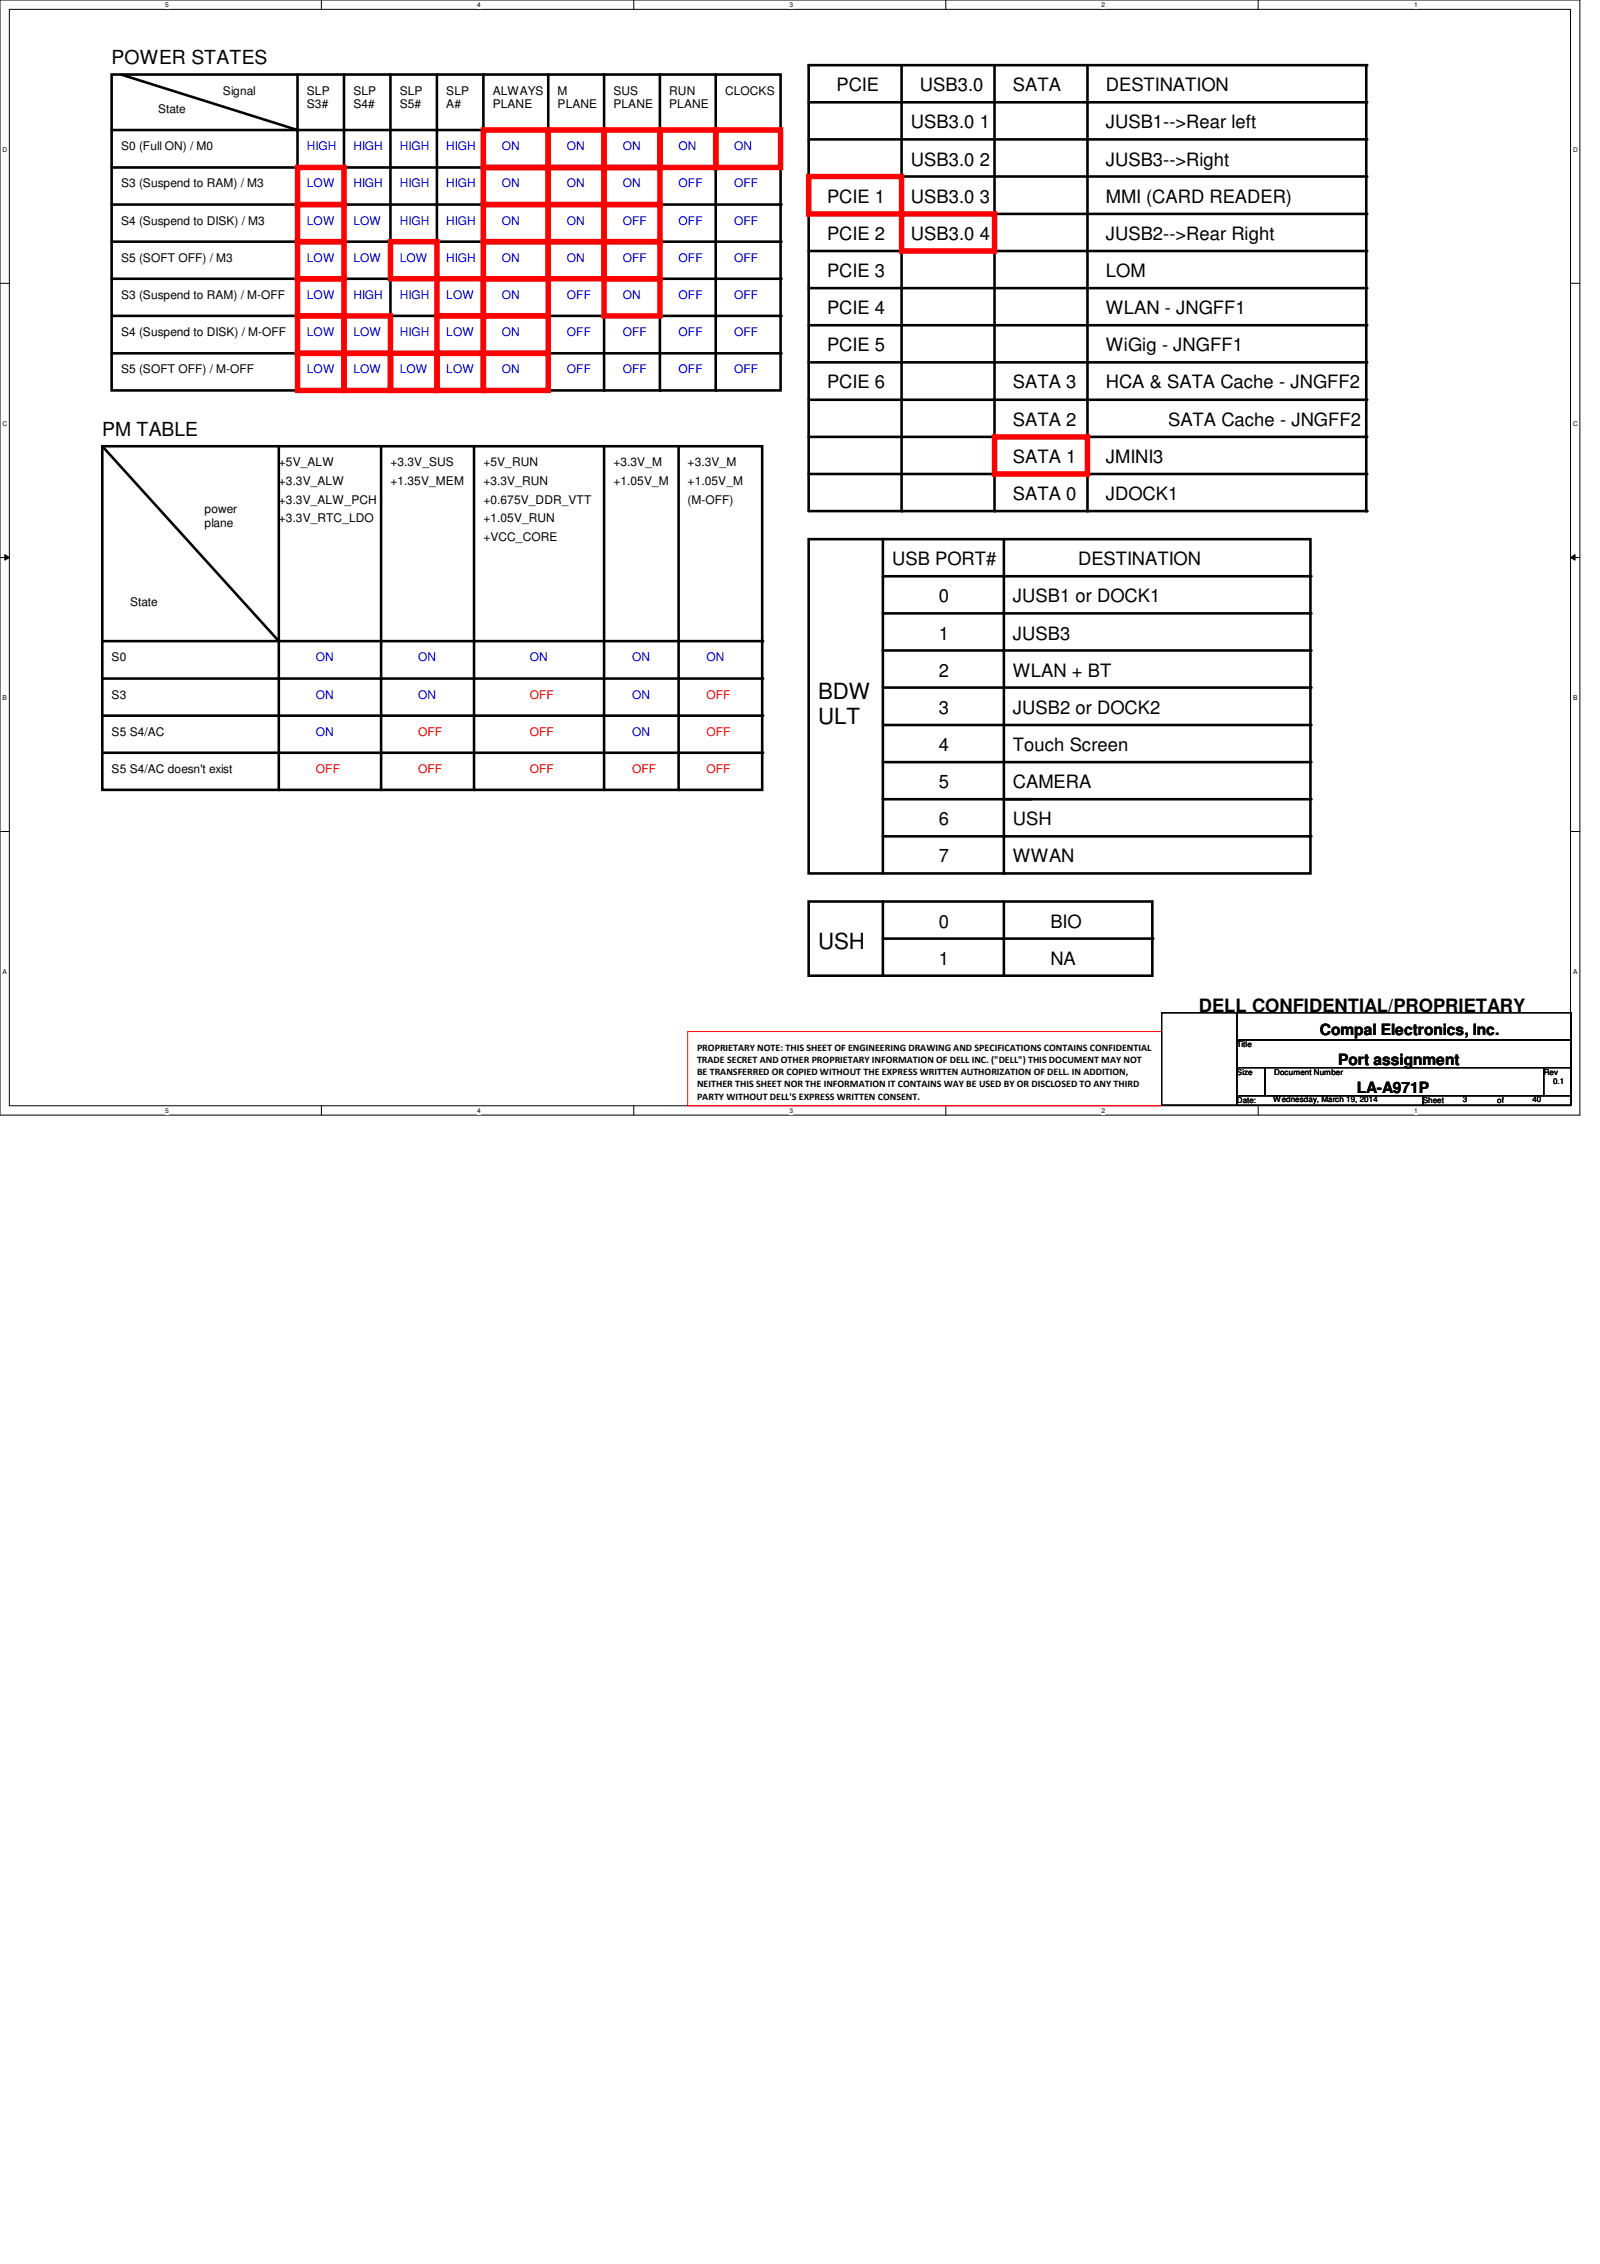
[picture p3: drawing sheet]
<svg xmlns="http://www.w3.org/2000/svg" width="210mm" height="297mm" viewBox="0 0 210 297" stroke-linecap="round" stroke-linejoin="round" font-family="sans-serif">
<defs><g id="words">
<g font-size="2.9">
<text x="107.3" y="91.7">BDW</text>
<text x="107.3" y="95">ULT</text>
<text x="107.3" y="124.5">USH</text>
</g>
<g font-size="2.5">
<text x="14.6" y="8.4">POWER STATES</text>
<text x="13.4" y="57.2">PM TABLE</text>
</g>
<g font-size="2.4">
<text x="109.7" y="12">PCIE</text>
<text x="120.7" y="12">USB3.0</text>
<text x="132.9" y="12">SATA</text>
<text x="145.1" y="12">DESTINATION</text>
<text x="119.5" y="16.8">USB3.0 1</text>
<text x="145.1" y="16.8">JUSB1--&gt;Rear left</text>
<text x="119.5" y="21.7">USB3.0 2</text>
<text x="145.1" y="21.7">JUSB3--&gt;Right</text>
<text x="108.5" y="26.6">PCIE 1</text>
<text x="119.5" y="26.6">USB3.0 3</text>
<text x="145.1" y="26.6">MMI (CARD READER)</text>
<text x="108.5" y="31.5">PCIE 2</text>
<text x="119.5" y="31.5">USB3.0 4</text>
<text x="145.1" y="31.5">JUSB2--&gt;Rear Right</text>
<text x="108.5" y="36.4">PCIE 3</text>
<text x="108.5" y="41.2">PCIE 4</text>
<text x="145.1" y="41.2">WLAN - JNGFF1</text>
<text x="145.1" y="36.4">LOM</text>
<text x="108.5" y="46.1">PCIE 5</text>
<text x="145.1" y="46.1">WiGig - JNGFF1</text>
<text x="108.5" y="51">PCIE 6</text>
<text x="132.9" y="51">SATA 3</text>
<text x="145.1" y="51">HCA &amp; SATA Cache - JNGFF2</text>
<text x="132.9" y="55.8">SATA 2</text>
<text x="153.2" y="55.8">SATA Cache - JNGFF2</text>
<text x="132.9" y="65.6">SATA 0</text>
<text x="132.9" y="60.7">SATA 1</text>
<text x="145.1" y="65.6">JDOCK1</text>
<text x="145.1" y="60.7">JMINI3</text>
<text x="117.1" y="74.1">USB PORT#</text>
<text x="141.4" y="74.1">DESTINATION</text>
<text x="123.1" y="83.9">1</text>
<text x="123.1" y="79">0</text>
<text x="132.9" y="79">JUSB1 or DOCK1</text>
<text x="132.9" y="83.9">JUSB3</text>
<text x="123.1" y="88.8">2</text>
<text x="132.9" y="88.8">WLAN + BT</text>
<text x="123.1" y="93.6">3</text>
<text x="132.9" y="93.6">JUSB2 or DOCK2</text>
<text x="123.1" y="98.5">4</text>
<text x="132.9" y="98.5">Touch Screen</text>
<text x="123.1" y="103.4">5</text>
<text x="132.9" y="103.4">CAMERA</text>
<text x="123.1" y="108.3">6</text>
<text x="123.1" y="113.2">7</text>
<text x="132.9" y="108.3">USH</text>
<text x="132.9" y="113.2">WWAN</text>
<text x="123.1" y="121.7">0</text>
<text x="137.8" y="121.7">BIO</text>
<text x="123.1" y="126.6">1</text>
<text x="137.8" y="126.6">NA</text>
<text x="157.3" y="132.7">DELL CONFIDENTIAL/PROPRIETARY</text>
</g>
<g font-size="2">
<text x="173.1" y="135.8">Compal Electronics, Inc.</text>
<text x="175.6" y="139.7">Port assignment</text>
<text x="178" y="143.3">LA-A971P</text>
</g>
<g font-size="1.6">
<text x="20.7" y="14.9">State</text>
<text x="29.3" y="12.4">Signal</text>
<text x="40.3" y="12.4">SLP</text>
<text x="40.3" y="14.2">S3#</text>
<text x="46.4" y="12.4">SLP</text>
<text x="46.4" y="14.2">S4#</text>
<text x="52.5" y="12.4">SLP</text>
<text x="52.5" y="14.2">S5#</text>
<text x="58.5" y="12.4">SLP</text>
<text x="58.5" y="14.2">A#</text>
<text x="64.6" y="12.4">ALWAYS</text>
<text x="64.6" y="14.2">PLANE</text>
<text x="73.2" y="12.4">M</text>
<text x="73.2" y="14.2">PLANE</text>
<text x="80.5" y="12.4">SUS</text>
<text x="80.5" y="14.2">PLANE</text>
<text x="87.8" y="12.4">RUN</text>
<text x="87.8" y="14.2">PLANE</text>
<text x="95.1" y="12.4">CLOCKS</text>
<text x="15.9" y="19.7">S0 (Full ON) / M0</text>
<text x="15.9" y="24.6">S3 (Suspend to RAM) / M3</text>
<text x="15.9" y="29.5">S4 (Suspend to DISK) / M3</text>
<text x="15.9" y="34.4">S5 (SOFT OFF) / M3</text>
<text x="15.9" y="39.2">S3 (Suspend to RAM) / M-OFF</text>
<text x="15.9" y="44.1">S4 (Suspend to DISK) / M-OFF</text>
<text x="15.9" y="49">S5 (SOFT OFF) / M-OFF</text>
<text x="36.6" y="63.6">+3.3V_ALW</text>
<text x="36.6" y="61.2">+5V_ALW</text>
<text x="51.2" y="61.2">+3.3V_SUS</text>
<text x="51.2" y="63.6">+1.35V_MEM</text>
<text x="63.4" y="63.6">+3.3V_RUN</text>
<text x="63.4" y="61.2">+5V_RUN</text>
<text x="80.5" y="61.2">+3.3V_M</text>
<text x="80.5" y="63.6">+1.05V_M</text>
<text x="90.2" y="61.2">+3.3V_M</text>
<text x="90.2" y="63.6">+1.05V_M</text>
<text x="26.8" y="67.3">power</text>
<text x="26.8" y="69.1">plane</text>
<text x="36.6" y="68.5">+3.3V_RTC_LDO</text>
<text x="36.6" y="66.1">+3.3V_ALW_PCH</text>
<text x="63.4" y="66.1">+0.675V_DDR_VTT</text>
<text x="63.4" y="71">+VCC_CORE</text>
<text x="63.4" y="68.5">+1.05V_RUN</text>
<text x="90.2" y="66.1">(M-OFF)</text>
<text x="17.1" y="79.5">State</text>
<text x="14.6" y="86.8">S0</text>
<text x="14.6" y="91.7">S3</text>
<text x="14.6" y="96.6">S5 S4/AC</text>
<text x="14.6" y="101.4">S5 S4/AC doesn't exist</text>
</g>
<g font-size="1.6" fill="#00f">
<text x="40.3" y="19.7">HIGH</text>
<text x="46.4" y="19.7">HIGH</text>
<text x="52.5" y="19.7">HIGH</text>
<text x="58.5" y="19.7">HIGH</text>
<text x="65.8" y="19.7">ON</text>
<text x="74.4" y="19.7">ON</text>
<text x="81.7" y="19.7">ON</text>
<text x="89" y="19.7">ON</text>
<text x="96.3" y="19.7">ON</text>
<text x="40.3" y="24.6">LOW</text>
<text x="40.3" y="29.5">LOW</text>
<text x="46.4" y="24.6">HIGH</text>
<text x="46.4" y="29.5">LOW</text>
<text x="52.5" y="24.6">HIGH</text>
<text x="52.5" y="29.5">HIGH</text>
<text x="58.5" y="24.6">HIGH</text>
<text x="58.5" y="29.5">HIGH</text>
<text x="65.8" y="24.6">ON</text>
<text x="65.8" y="29.5">ON</text>
<text x="74.4" y="24.6">ON</text>
<text x="74.4" y="29.5">ON</text>
<text x="81.7" y="29.5">OFF</text>
<text x="81.7" y="24.6">ON</text>
<text x="89" y="24.6">OFF</text>
<text x="89" y="29.5">OFF</text>
<text x="96.3" y="29.5">OFF</text>
<text x="96.3" y="24.6">OFF</text>
<text x="40.3" y="34.4">LOW</text>
<text x="46.4" y="34.4">LOW</text>
<text x="52.5" y="34.4">LOW</text>
<text x="58.5" y="34.4">HIGH</text>
<text x="65.8" y="34.4">ON</text>
<text x="74.4" y="34.4">ON</text>
<text x="81.7" y="34.4">OFF</text>
<text x="89" y="34.4">OFF</text>
<text x="96.3" y="34.4">OFF</text>
<text x="40.3" y="39.2">LOW</text>
<text x="46.4" y="39.2">HIGH</text>
<text x="52.5" y="39.2">HIGH</text>
<text x="58.5" y="39.2">LOW</text>
<text x="65.8" y="39.2">ON</text>
<text x="74.4" y="39.2">OFF</text>
<text x="81.7" y="39.2">ON</text>
<text x="89" y="39.2">OFF</text>
<text x="96.3" y="39.2">OFF</text>
<text x="40.3" y="44.1">LOW</text>
<text x="46.4" y="44.1">LOW</text>
<text x="52.5" y="44.1">HIGH</text>
<text x="58.5" y="44.1">LOW</text>
<text x="65.8" y="44.1">ON</text>
<text x="74.4" y="44.1">OFF</text>
<text x="81.7" y="44.1">OFF</text>
<text x="89" y="44.1">OFF</text>
<text x="96.3" y="44.1">OFF</text>
<text x="40.3" y="49">LOW</text>
<text x="46.4" y="49">LOW</text>
<text x="52.5" y="49">LOW</text>
<text x="58.5" y="49">LOW</text>
<text x="65.8" y="49">ON</text>
<text x="74.4" y="49">OFF</text>
<text x="81.7" y="49">OFF</text>
<text x="89" y="49">OFF</text>
<text x="96.3" y="49">OFF</text>
<text x="41.4" y="86.8">ON</text>
<text x="54.9" y="86.8">ON</text>
<text x="69.5" y="86.8">ON</text>
<text x="82.9" y="86.8">ON</text>
<text x="92.7" y="86.8">ON</text>
<text x="41.4" y="91.7">ON</text>
<text x="54.9" y="91.7">ON</text>
<text x="82.9" y="91.7">ON</text>
<text x="41.4" y="96.6">ON</text>
<text x="82.9" y="96.6">ON</text>
</g>
<g font-size="1.6" fill="#f00">
<text x="69.5" y="91.7">OFF</text>
<text x="92.7" y="91.7">OFF</text>
<text x="41.4" y="101.4">OFF</text>
<text x="54.9" y="96.6">OFF</text>
<text x="54.9" y="101.4">OFF</text>
<text x="69.5" y="96.6">OFF</text>
<text x="69.5" y="101.4">OFF</text>
<text x="82.9" y="101.4">OFF</text>
<text x="92.7" y="96.6">OFF</text>
<text x="92.7" y="101.4">OFF</text>
</g>
<g font-size="1.3">
<text x="91.4" y="137.8">PROPRIETARY NOTE: THIS SHEET OF ENGINEERING DRAWING AND SPECIFICATIONS CONTAINS CONFIDENTIAL</text>
<text x="91.4" y="139.4">TRADE SECRET AND OTHER PROPRIETARY INFORMATION OF DELL INC. (&quot;DELL&quot;) THIS DOCUMENT MAY NOT</text>
<text x="91.4" y="141.1">BE TRANSFERRED OR COPIED WITHOUT THE EXPRESS WRITTEN AUTHORIZATION OF DELL. IN ADDITION,</text>
<text x="91.4" y="142.7">NEITHER THIS SHEET NOR THE INFORMATION IT CONTAINS WAY BE USED BY OR DISCLOSED TO ANY THIRD</text>
<text x="91.4" y="144.3">PARTY WITHOUT DELL'S EXPRESS WRITTEN CONSENT.</text>
</g>
<g font-size="1.1">
<text x="162.3" y="137.4">Title</text>
<text x="162.3" y="141.1">Size</text>
<text x="167.2" y="141.1">Document Number</text>
<text x="202.5" y="141.1">Rev</text>
<text x="203.8" y="142.3">0.1</text>
<text x="162.3" y="144.7">Date:</text>
<text x="167" y="144.6">Wednesday, March 19, 2014</text>
<text x="186.6" y="144.7">Sheet</text>
<text x="191.9" y="144.6">3</text>
<text x="196.4" y="144.7">of</text>
<text x="201" y="144.6">40</text>
</g>
<g font-size=".9">
<text x="21.7" y="1">5</text>
<text x="62.6" y="1">4</text>
<text x="103.6" y="1">3</text>
<text x="144.5" y="1">2</text>
<text x="185.5" y="1">1</text>
<text x=".3" y="20">D</text>
<text x="206.4" y="20">D</text>
<text x=".3" y="55.9">C</text>
<text x="206.4" y="55.9">C</text>
<text x=".3" y="91.9">B</text>
<text x="206.4" y="91.9">B</text>
<text x=".3" y="127.8">A</text>
<text x="206.4" y="127.8">A</text>
<text x="21.7" y="146.1">5</text>
<text x="62.6" y="146.1">4</text>
<text x="103.6" y="146.1">3</text>
<text x="144.5" y="146.1">2</text>
<text x="185.5" y="146.1">1</text>
</g>
</g></defs>
<path d="M0 0h207.3v146.3h-207.3zM1.2 1.2h204.8v143.9h-204.8z" fill="none" stroke="#000" stroke-width=".13"/>
<g fill="#fff">
<path d="M21.7 .2h.4v.9h-.4z"/>
<path d="M21.7 145.2h.4v1h-.4z"/>
</g>
<path d="M42.2 0v1.2M42.2 145.1v1.2" fill="none" stroke="#000" stroke-width=".13"/>
<g fill="#fff">
<path d="M62.6 .2h.5v.9h-.5z"/>
<path d="M62.6 145.2h.5v1h-.5z"/>
</g>
<path d="M83.1 0v1.2M83.1 145.1v1.2" fill="none" stroke="#000" stroke-width=".13"/>
<g fill="#fff">
<path d="M103.6 .2h.5v.9h-.5z"/>
<path d="M103.6 145.2h.5v1h-.5z"/>
</g>
<path d="M124.1 0v1.2M124.1 145.1v1.2" fill="none" stroke="#000" stroke-width=".13"/>
<g fill="#fff">
<path d="M144.5 .2h.5v.9h-.5z"/>
<path d="M144.5 145.2h.5v1h-.5z"/>
</g>
<path d="M165.1 0v1.2M165.1 145.1v1.2" fill="none" stroke="#000" stroke-width=".13"/>
<g fill="#fff">
<path d="M185.5 .2h.5v.9h-.5z"/>
<path d="M185.5 145.2h.5v1h-.5z"/>
<path d="M.3 19.2h.6v1h-.6z"/>
<path d="M206.4 19.2h.6v1h-.6z"/>
<path d="M.3 55.1h.6v1h-.6z"/>
<path d="M206.4 55.1h.6v1h-.6z"/>
</g>
<path d="M0 37.2h1.2M206 37.2h1.3" fill="none" stroke="#000" stroke-width=".13"/>
<g fill="#fff">
<path d="M.3 91.1h.6v1h-.6z"/>
<path d="M206.4 91.1h.5v1h-.5z"/>
</g>
<path d="M0 73.2h1.2M.6 72.8l.6 .4-.6 .3zM206 73.2l.6-.4v.7zM206 73.2h1.3" fill="none" stroke="#000" stroke-width=".13"/>
<path d="M.6 72.8l.6 .4-.6 .3zM206 73.2l.6-.4v.7z" fill="#000"/>
<g fill="#fff">
<path d="M.3 127h.6v1h-.6z"/>
<path d="M206.4 127h.5v1h-.5z"/>
</g>
<path d="M0 109.1h1.2M206 109.1h1.3M152.4 132.9h9.9v12.1h-9.9zM162.3 132.9h43.9v3.5h-43.9zM162.3 136.4h43.9v3.7h-43.9zM162.3 140.1h3.6v3.7h-3.6zM162.3 143.8h24.3v1.2h-24.3zM165.9 140.1h36.6v3.7h-36.6zM186.6 143.8h19.6v1.2h-19.6zM202.5 140.1h3.7v3.7h-3.7z" fill="none" stroke="#000" stroke-width=".13"/>
<g fill="none" stroke="#000" stroke-width=".34">
<path d="M14.6 9.8h87.8v41.4h-87.8zM14.6 17.1h87.8M15.9 9.8l23.1 7.3M39 9.8v41.4M45.1 9.8v41.4M51.2 9.8v41.4M57.3 9.8v41.4M63.4 9.8v41.4M71.9 9.8v41.4M79.2 9.8v41.4M86.6 9.8v41.4M93.9 9.8v41.4"/>
<path d="M106.1 13.4h73.1M106.1 8.6h73.1v58.5h-73.1zM106.1 18.3h73.1M118.3 8.6v58.5M130.5 8.6v58.5M142.7 8.6v58.5M14.6 22h87.8M14.6 26.8h87.8M14.6 31.7h87.8M14.6 36.6h87.8M106.1 28.1h73.1M106.1 32.9h73.1"/>
<path d="M106.1 37.8h73.1M106.1 23.2h73.1M13.4 58.5h86.6v45.1h-86.6zM13.4 58.5l23.2 25.6M14.6 46.4h87.8M14.6 41.4h87.8M36.6 58.5v45.1M50 58.5v45.1M62.2 58.5v45.1M79.2 58.5v45.1M89 58.5v45.1M106.1 42.7h73.1"/>
<path d="M106.1 47.5h73.1M106.1 52.5h73.1M106.1 57.3h73.1M106.1 70.7h65.8v43.9h-65.8zM106.1 62.2h73.1M115.8 70.7v43.9M115.8 75.6h56.1M131.7 70.7v43.9M13.4 89h86.6M13.4 93.9h86.6M13.4 84.1h86.6M13.4 98.8h86.6"/>
<path d="M115.8 95.1h56.1M115.8 80.5h56.1M115.8 100h56.1M115.8 90.2h56.1M115.8 85.3h56.1M106.1 118.3h45.1v9.7h-45.1zM115.8 104.9h56.1M115.8 118.3v9.7M115.8 109.7h56.1M131.7 118.3v9.7M115.8 123.1h35.4"/>
</g>
<g fill="#000">
<circle cx="39" cy="17.1" r=".17"/>
<circle cx="102.4" cy="17.1" r=".17"/>
<circle cx="106.1" cy="8.6" r=".17"/>
<circle cx="179.2" cy="13.4" r=".17"/>
<circle cx="179.2" cy="8.6" r=".17"/>
<circle cx="179.2" cy="18.3" r=".17"/>
<circle cx="102.4" cy="36.6" r=".17"/>
<circle cx="102.4" cy="31.7" r=".17"/>
<circle cx="102.4" cy="22" r=".17"/>
<circle cx="102.4" cy="26.8" r=".17"/>
<circle cx="179.2" cy="37.8" r=".17"/>
<circle cx="179.2" cy="23.2" r=".17"/>
<circle cx="179.2" cy="28.1" r=".17"/>
<circle cx="179.2" cy="32.9" r=".17"/>
<circle cx="39" cy="51.2" r=".17"/>
<circle cx="45.1" cy="51.2" r=".17"/>
<circle cx="51.2" cy="51.2" r=".17"/>
<circle cx="57.3" cy="51.2" r=".17"/>
<circle cx="63.4" cy="51.2" r=".17"/>
<circle cx="71.9" cy="51.2" r=".17"/>
<circle cx="79.2" cy="51.2" r=".17"/>
<circle cx="86.6" cy="51.2" r=".17"/>
<circle cx="93.9" cy="51.2" r=".17"/>
<circle cx="102.4" cy="41.4" r=".17"/>
<circle cx="102.4" cy="46.4" r=".17"/>
<circle cx="179.2" cy="47.5" r=".17"/>
<circle cx="179.2" cy="42.7" r=".17"/>
<circle cx="179.2" cy="52.5" r=".17"/>
<circle cx="179.2" cy="57.3" r=".17"/>
<circle cx="115.8" cy="70.7" r=".17"/>
<circle cx="118.3" cy="67.1" r=".17"/>
<circle cx="130.5" cy="67.1" r=".17"/>
<circle cx="142.7" cy="67.1" r=".17"/>
<circle cx="171.9" cy="75.6" r=".17"/>
<circle cx="179.2" cy="67.1" r=".17"/>
<circle cx="179.2" cy="62.2" r=".17"/>
<circle cx="36.6" cy="84.1" r=".17"/>
<circle cx="100" cy="84.1" r=".17"/>
<circle cx="100" cy="98.8" r=".17"/>
<circle cx="100" cy="89" r=".17"/>
<circle cx="100" cy="93.9" r=".17"/>
<circle cx="171.9" cy="85.3" r=".17"/>
<circle cx="171.9" cy="100" r=".17"/>
<circle cx="171.9" cy="80.5" r=".17"/>
<circle cx="171.9" cy="90.2" r=".17"/>
<circle cx="171.9" cy="95.1" r=".17"/>
<circle cx="36.6" cy="103.6" r=".17"/>
<circle cx="50" cy="103.6" r=".17"/>
<circle cx="62.2" cy="103.6" r=".17"/>
<circle cx="79.2" cy="103.6" r=".17"/>
<circle cx="89" cy="103.6" r=".17"/>
<circle cx="115.8" cy="104.9" r=".17"/>
<circle cx="131.7" cy="114.6" r=".17"/>
<circle cx="171.9" cy="109.7" r=".17"/>
<circle cx="171.9" cy="104.9" r=".17"/>
<circle cx="115.8" cy="128" r=".17"/>
<circle cx="131.7" cy="128" r=".17"/>
<circle cx="151.2" cy="123.1" r=".17"/>
</g>
<g fill="none" stroke="#f00" stroke-width=".72">
<path d="M63.4 17.1h8.5v4.9h-8.5zM71.9 17.1h7.3v4.9h-7.3zM79.2 17.1h7.4v4.9h-7.4zM86.6 17.1h7.3v4.9h-7.3zM93.9 17.1h8.5v4.9h-8.5zM39 36.6h6.1v4.8h-6.1zM39 31.7h6.1v4.9h-6.1zM39 26.8h6.1v4.9h-6.1zM39 22h6.1v4.8h-6.1zM51.2 31.7h6.1v4.9h-6.1zM57.3 36.6h6.1v4.8h-6.1zM63.4 36.6h8.5v4.8h-8.5z"/>
<path d="M63.4 31.7h8.5v4.9h-8.5zM63.4 26.8h8.5v4.9h-8.5zM63.4 22h8.5v4.8h-8.5zM71.9 31.7h7.3v4.9h-7.3zM71.9 26.8h7.3v4.9h-7.3zM71.9 22h7.3v4.8h-7.3zM79.2 36.6h7.4v4.8h-7.4zM79.2 31.7h7.4v4.9h-7.4zM79.2 26.8h7.4v4.9h-7.4zM79.2 22h7.4v4.8h-7.4zM106.1 23.2h12.2v4.9h-12.2zM118.3 28.1h12.2v4.8h-12.2z"/>
<path d="M39 46.4h6.1v4.8h-6.1zM39 41.4h6.1v5h-6.1zM45.1 46.4h6.1v4.8h-6.1zM45.1 41.4h6.1v5h-6.1zM51.2 46.4h6.1v4.8h-6.1zM57.3 46.4h6.1v4.8h-6.1zM57.3 41.4h6.1v5h-6.1zM63.4 46.4h8.5v4.8h-8.5zM63.4 41.4h8.5v5h-8.5zM130.5 57.3h12.2v4.9h-12.2z"/>
</g>
<path d="M90.2 135.3h62.2v9.8h-62.2z" fill="none" stroke="#f00" stroke-width=".13"/>
<use href="#words"/>
</svg>
